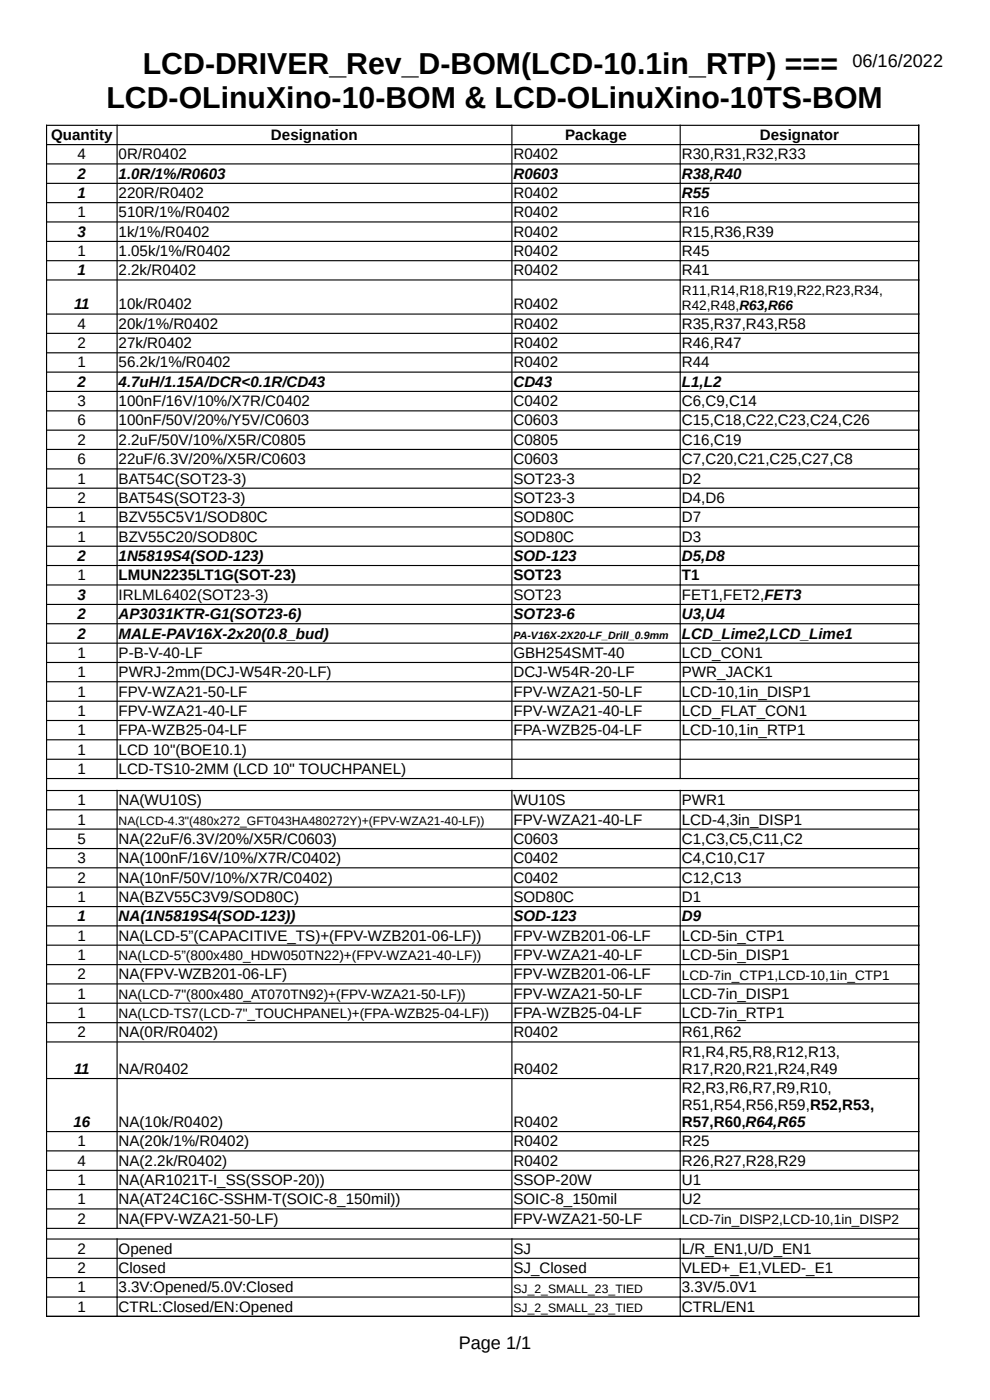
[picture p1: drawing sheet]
<svg xmlns="http://www.w3.org/2000/svg" width="210mm" height="297mm" viewBox="0 0 210 297" stroke-linecap="round" stroke-linejoin="round" font-family="sans-serif">
<defs><g id="words">
<g font-size="6.4">
<text x="30.3" y="15.7">LCD-DRIVER_Rev_D-BOM(LCD-10.1in_RTP) ===</text>
<text x="22.6" y="22.9">LCD-OLinuXino-10-BOM &amp; LCD-OLinuXino-10TS-BOM</text>
</g>
<g font-size="3.8">
<text x="180.8" y="14.1">06/16/2022</text>
<text x="97.3" y="286.1">Page 1/1</text>
</g>
<g font-size="3.2">
<text x="10.8" y="29.7">Quantity</text>
<text x="57.5" y="29.7">Designation</text>
<text x="119.9" y="29.7">Package</text>
<text x="161.2" y="29.7">Designator</text>
<text x="16.5" y="33.8">4</text>
<text x="25.2" y="33.8">0R/R0402</text>
<text x="108.9" y="33.8">R0402</text>
<text x="144.6" y="33.8">R30,R31,R32,R33</text>
<text x="16.5" y="37.9">2</text>
<text x="25.2" y="37.9">1.0R/1%/R0603</text>
<text x="108.9" y="37.9">R0603</text>
<text x="144.6" y="37.9">R38,R40</text>
<text x="16.5" y="42">1</text>
<text x="16.5" y="46.1">1</text>
<text x="25.2" y="42">220R/R0402</text>
<text x="25.2" y="46.1">510R/1%/R0402</text>
<text x="108.9" y="42">R0402</text>
<text x="108.9" y="46.1">R0402</text>
<text x="144.6" y="42">R55</text>
<text x="144.6" y="46.1">R16</text>
<text x="16.5" y="50.2">3</text>
<text x="25.2" y="50.2">1k/1%/R0402</text>
<text x="108.9" y="50.2">R0402</text>
<text x="144.6" y="50.2">R15,R36,R39</text>
<text x="16.5" y="54.3">1</text>
<text x="16.5" y="58.4">1</text>
<text x="25.2" y="54.3">1.05k/1%/R0402</text>
<text x="25.2" y="58.4">2.2k/R0402</text>
<text x="108.9" y="54.3">R0402</text>
<text x="108.9" y="58.4">R0402</text>
<text x="144.6" y="54.3">R45</text>
<text x="144.6" y="58.4">R41</text>
<text x="15.7" y="65.6">11</text>
<text x="25.2" y="65.6">10k/R0402</text>
<text x="108.9" y="65.6">R0402</text>
<text x="16.5" y="69.7">4</text>
<text x="25.2" y="69.7">20k/1%/R0402</text>
<text x="108.9" y="69.7">R0402</text>
<text x="144.6" y="69.7">R35,R37,R43,R58</text>
<text x="16.5" y="73.9">2</text>
<text x="16.5" y="78">1</text>
<text x="25.2" y="73.9">27k/R0402</text>
<text x="25.2" y="78">56.2k/1%/R0402</text>
<text x="108.9" y="73.9">R0402</text>
<text x="108.9" y="78">R0402</text>
<text x="144.6" y="73.9">R46,R47</text>
<text x="144.6" y="78">R44</text>
<text x="16.5" y="82">2</text>
<text x="25.2" y="82">4.7uH/1.15A/DCR&lt;0.1R/CD43</text>
<text x="108.9" y="82">CD43</text>
<text x="144.6" y="82">L1,L2</text>
<text x="16.5" y="86.2">3</text>
<text x="25.2" y="86.2">100nF/16V/10%/X7R/C0402</text>
<text x="108.9" y="86.2">C0402</text>
<text x="144.6" y="86.2">C6,C9,C14</text>
<text x="16.5" y="90.3">6</text>
<text x="16.5" y="94.4">2</text>
<text x="25.2" y="90.3">100nF/50V/20%/Y5V/C0603</text>
<text x="25.2" y="94.4">2.2uF/50V/10%/X5R/C0805</text>
<text x="108.9" y="90.3">C0603</text>
<text x="108.9" y="94.4">C0805</text>
<text x="144.6" y="90.3">C15,C18,C22,C23,C24,C26</text>
<text x="144.6" y="94.4">C16,C19</text>
<text x="16.5" y="98.5">6</text>
<text x="25.2" y="98.5">22uF/6.3V/20%/X5R/C0603</text>
<text x="108.9" y="98.5">C0603</text>
<text x="144.6" y="98.5">C7,C20,C21,C25,C27,C8</text>
<text x="16.5" y="102.6">1</text>
<text x="16.5" y="106.7">2</text>
<text x="25.2" y="102.6">BAT54C(SOT23-3)</text>
<text x="25.2" y="106.7">BAT54S(SOT23-3)</text>
<text x="108.9" y="102.6">SOT23-3</text>
<text x="108.9" y="106.7">SOT23-3</text>
<text x="144.6" y="102.6">D2</text>
<text x="144.6" y="106.7">D4,D6</text>
<text x="16.5" y="110.8">1</text>
<text x="25.2" y="110.8">BZV55C5V1/SOD80C</text>
<text x="108.9" y="110.8">SOD80C</text>
<text x="144.6" y="110.8">D7</text>
<text x="16.5" y="114.9">1</text>
<text x="16.5" y="119">2</text>
<text x="25.2" y="114.9">BZV55C20/SOD80C</text>
<text x="25.2" y="119">1N5819S4(SOD-123)</text>
<text x="108.9" y="114.9">SOD80C</text>
<text x="108.9" y="119">SOD-123</text>
<text x="144.6" y="114.9">D3</text>
<text x="144.6" y="119">D5,D8</text>
<text x="16.5" y="123.1">1</text>
<text x="25.2" y="123.1">LMUN2235LT1G(SOT-23)</text>
<text x="108.9" y="123.1">SOT23</text>
<text x="144.6" y="123.1">T1</text>
<text x="16.5" y="127.2">3</text>
<text x="16.5" y="131.4">2</text>
<text x="25.2" y="127.2">IRLML6402(SOT23-3)</text>
<text x="25.2" y="131.4">AP3031KTR-G1(SOT23-6)</text>
<text x="108.9" y="127.2">SOT23</text>
<text x="108.9" y="131.4">SOT23-6</text>
<text x="144.6" y="131.4">U3,U4</text>
<text x="144.6" y="127.2">FET1,FET2,FET3</text>
<text x="16.5" y="135.5">2</text>
<text x="25.2" y="135.5">MALE-PAV16X-2x20(0.8_bud)</text>
<text x="144.6" y="135.5">LCD_Lime2,LCD_Lime1</text>
<text x="16.5" y="139.5">1</text>
<text x="16.5" y="143.7">1</text>
<text x="25.2" y="139.5">P-B-V-40-LF</text>
<text x="25.2" y="143.7">PWRJ-2mm(DCJ-W54R-20-LF)</text>
<text x="108.9" y="139.5">GBH254SMT-40</text>
<text x="108.9" y="143.7">DCJ-W54R-20-LF</text>
<text x="144.6" y="139.5">LCD_CON1</text>
<text x="144.6" y="143.7">PWR_JACK1</text>
<text x="16.5" y="147.8">1</text>
<text x="25.2" y="147.8">FPV-WZA21-50-LF</text>
<text x="108.9" y="147.8">FPV-WZA21-50-LF</text>
<text x="144.6" y="147.8">LCD-10,1in_DISP1</text>
<text x="16.5" y="151.9">1</text>
<text x="16.5" y="156">1</text>
<text x="25.2" y="151.9">FPV-WZA21-40-LF</text>
<text x="25.2" y="156">FPA-WZB25-04-LF</text>
<text x="108.9" y="151.9">FPV-WZA21-40-LF</text>
<text x="108.9" y="156">FPA-WZB25-04-LF</text>
<text x="144.6" y="151.9">LCD_FLAT_CON1</text>
<text x="144.6" y="156">LCD-10,1in_RTP1</text>
<text x="16.5" y="160.1">1</text>
<text x="25.2" y="160.1">LCD 10&quot;(BOE10.1)</text>
<text x="16.5" y="164.2">1</text>
<text x="25.2" y="164.2">LCD-TS10-2MM (LCD 10&quot; TOUCHPANEL)</text>
<text x="16.5" y="170.8">1</text>
<text x="25.2" y="170.8">NA(WU10S)</text>
<text x="108.9" y="170.8">WU10S</text>
<text x="144.6" y="170.8">PWR1</text>
<text x="16.5" y="174.9">1</text>
<text x="16.5" y="179">5</text>
<text x="25.2" y="179">NA(22uF/6.3V/20%/X5R/C0603)</text>
<text x="108.9" y="174.9">FPV-WZA21-40-LF</text>
<text x="108.9" y="179">C0603</text>
<text x="144.6" y="174.9">LCD-4,3in_DISP1</text>
<text x="144.6" y="179">C1,C3,C5,C11,C2</text>
<text x="16.5" y="183.1">3</text>
<text x="25.2" y="183.1">NA(100nF/16V/10%/X7R/C0402)</text>
<text x="108.9" y="183.1">C0402</text>
<text x="144.6" y="183.1">C4,C10,C17</text>
<text x="16.5" y="187.2">2</text>
<text x="16.5" y="191.3">1</text>
<text x="25.2" y="187.2">NA(10nF/50V/10%/X7R/C0402)</text>
<text x="25.2" y="191.3">NA(BZV55C3V9/SOD80C)</text>
<text x="108.9" y="187.2">C0402</text>
<text x="108.9" y="191.3">SOD80C</text>
<text x="144.6" y="187.2">C12,C13</text>
<text x="144.6" y="191.3">D1</text>
<text x="16.5" y="195.4">1</text>
<text x="25.2" y="195.4">NA(1N5819S4(SOD-123))</text>
<text x="108.9" y="195.4">SOD-123</text>
<text x="144.6" y="195.4">D9</text>
<text x="16.5" y="199.6">1</text>
<text x="16.5" y="203.6">1</text>
<text x="25.2" y="199.6">NA(LCD-5”(CAPACITIVE_TS)+(FPV-WZB201-06-LF))</text>
<text x="108.9" y="199.6">FPV-WZB201-06-LF</text>
<text x="108.9" y="203.6">FPV-WZA21-40-LF</text>
<text x="144.6" y="199.6">LCD-5in_CTP1</text>
<text x="144.6" y="203.6">LCD-5in_DISP1</text>
<text x="16.5" y="207.7">2</text>
<text x="25.2" y="207.7">NA(FPV-WZB201-06-LF)</text>
<text x="108.9" y="207.7">FPV-WZB201-06-LF</text>
<text x="16.5" y="211.9">1</text>
<text x="16.5" y="216">1</text>
<text x="108.9" y="211.9">FPV-WZA21-50-LF</text>
<text x="108.9" y="216">FPA-WZB25-04-LF</text>
<text x="144.6" y="211.9">LCD-7in_DISP1</text>
<text x="144.6" y="216">LCD-7in_RTP1</text>
<text x="16.5" y="220">2</text>
<text x="25.2" y="220">NA(0R/R0402)</text>
<text x="108.9" y="220">R0402</text>
<text x="144.6" y="220">R61,R62</text>
<text x="15.7" y="227.8">11</text>
<text x="25.2" y="227.8">NA/R0402</text>
<text x="108.9" y="227.8">R0402</text>
<text x="144.6" y="224.2">R1,R4,R5,R8,R12,R13,</text>
<text x="144.6" y="227.8">R17,R20,R21,R24,R49</text>
<text x="144.6" y="231.9">R2,R3,R6,R7,R9,R10,</text>
<text x="15.6" y="239.1">16</text>
<text x="25.2" y="239.1">NA(10k/R0402)</text>
<text x="108.9" y="239.1">R0402</text>
<text x="144.6" y="235.5">R51,R54,R56,R59,R52,R53,</text>
<text x="144.6" y="239.1">R57,R60,R64,R65</text>
<text x="16.5" y="243.2">1</text>
<text x="25.2" y="243.2">NA(20k/1%/R0402)</text>
<text x="108.9" y="243.2">R0402</text>
<text x="144.6" y="243.2">R25</text>
<text x="16.5" y="247.3">4</text>
<text x="16.5" y="251.4">1</text>
<text x="25.2" y="247.3">NA(2.2k/R0402)</text>
<text x="25.2" y="251.4">NA(AR1021T-I_SS(SSOP-20))</text>
<text x="108.9" y="247.3">R0402</text>
<text x="108.9" y="251.4">SSOP-20W</text>
<text x="144.6" y="247.3">R26,R27,R28,R29</text>
<text x="144.6" y="251.4">U1</text>
<text x="16.5" y="255.5">1</text>
<text x="25.2" y="255.5">NA(AT24C16C-SSHM-T(SOIC-8_150mil))</text>
<text x="108.9" y="255.5">SOIC-8_150mil</text>
<text x="144.6" y="255.5">U2</text>
<text x="16.5" y="259.6">2</text>
<text x="25.2" y="259.6">NA(FPV-WZA21-50-LF)</text>
<text x="108.9" y="259.6">FPV-WZA21-50-LF</text>
<text x="16.5" y="265.9">2</text>
<text x="25.2" y="265.9">Opened</text>
<text x="108.9" y="265.9">SJ</text>
<text x="144.6" y="265.9">L/R_EN1,U/D_EN1</text>
<text x="16.5" y="270">2</text>
<text x="16.5" y="274.2">1</text>
<text x="25.2" y="270">Closed</text>
<text x="25.2" y="274.2">3.3V:Opened/5.0V:Closed</text>
<text x="108.9" y="270">SJ_Closed</text>
<text x="144.6" y="270">VLED+_E1,VLED-_E1</text>
<text x="144.6" y="274.2">3.3V/5.0V1</text>
<text x="16.5" y="278.3">1</text>
<text x="25.2" y="278.3">CTRL:Closed/EN:Opened</text>
<text x="144.6" y="278.3">CTRL/EN1</text>
</g>
<g font-size="2.9">
<text x="144.6" y="62.5">R11,R14,R18,R19,R22,R23,R34,</text>
<text x="144.6" y="65.7">R42,R48,R63,R66</text>
<text x="25.2" y="203.7">NA(LCD-5”(800x480_HDW050TN22)+(FPV-WZA21-40-LF))</text>
<text x="144.6" y="207.8">LCD-7in_CTP1,LCD-10,1in_CTP1</text>
<text x="25.2" y="211.9">NA(LCD-7&quot;(800x480_AT070TN92)+(FPV-WZA21-50-LF))</text>
<text x="25.2" y="216">NA(LCD-TS7(LCD-7&quot;_TOUCHPANEL)+(FPA-WZB25-04-LF))</text>
<text x="144.6" y="259.7">LCD-7in_DISP2,LCD-10,1in_DISP2</text>
</g>
<g font-size="2.6">
<text x="25.2" y="175.1">NA(LCD-4.3&quot;(480x272_GFT043HA480272Y)+(FPV-WZA21-40-LF))</text>
<text x="108.9" y="274.3">SJ_2_SMALL_23_TIED</text>
<text x="108.9" y="278.4">SJ_2_SMALL_23_TIED</text>
</g>
<text font-size="2.3" x="108.9" y="135.6">PA-V16X-2X20-LF_Drill_0.9mm</text>
</g></defs>
<g fill="none" stroke="#000" stroke-width=".24">
<path d="M9.8 26.6h185.2M9.8 30.7h185.2M9.8 34.8h185.2M9.8 38.9h185.2M9.9 26.4v253M24.8 26.4v138.9M108.6 26.4v138.9M144.3 26.4v138.9M194.9 26.4v253M9.8 43h185.2M9.8 47.1h185.2M9.8 51.2h185.2"/>
<path d="M9.8 55.3h185.2M9.8 59.4h185.2M9.8 66.6h185.2M9.8 70.7h185.2M9.8 74.8h185.2M9.8 78.9h185.2M9.8 83h185.2M9.8 87.2h185.2M9.8 91.2h185.2M9.8 95.3h185.2M9.8 99.5h185.2M9.8 103.6h185.2"/>
<path d="M9.8 107.7h185.2M9.8 111.8h185.2M9.8 115.9h185.2M9.8 120h185.2M9.8 124.1h185.2M9.8 128.2h185.2M9.8 132.3h185.2M9.8 136.4h185.2M9.8 140.5h185.2M9.8 144.6h185.2M9.8 148.8h185.2M9.8 152.8h185.2"/>
<path d="M9.8 156.9h185.2M9.8 161.1h185.2M9.8 165.2h185.2M9.8 167.7h185.2M9.8 171.8h185.2M9.8 175.9h185.2M24.8 167.6v93.1M108.6 167.6v93.1M144.3 167.6v93.1M9.8 180h185.2M9.8 184.1h185.2M9.8 188.2h185.2"/>
<path d="M9.8 192.3h185.2M9.8 196.4h185.2M9.8 200.5h185.2M9.8 204.6h185.2M9.8 208.7h185.2M9.8 212.8h185.2M9.8 216.9h185.2M9.8 221h185.2M9.8 228.8h185.2M9.8 240.1h185.2M9.8 244.1h185.2M9.8 248.3h185.2"/>
<path d="M9.8 252.4h185.2M9.8 256.5h185.2M9.8 260.6h185.2M9.8 262.8h185.2M9.8 266.9h185.2M9.8 271h185.2M9.8 275.2h185.2M9.8 279.2h185.2M24.8 262.7v16.7M108.6 262.7v16.7M144.3 262.7v16.7"/>
</g>
<use href="#words"/>
</svg>
